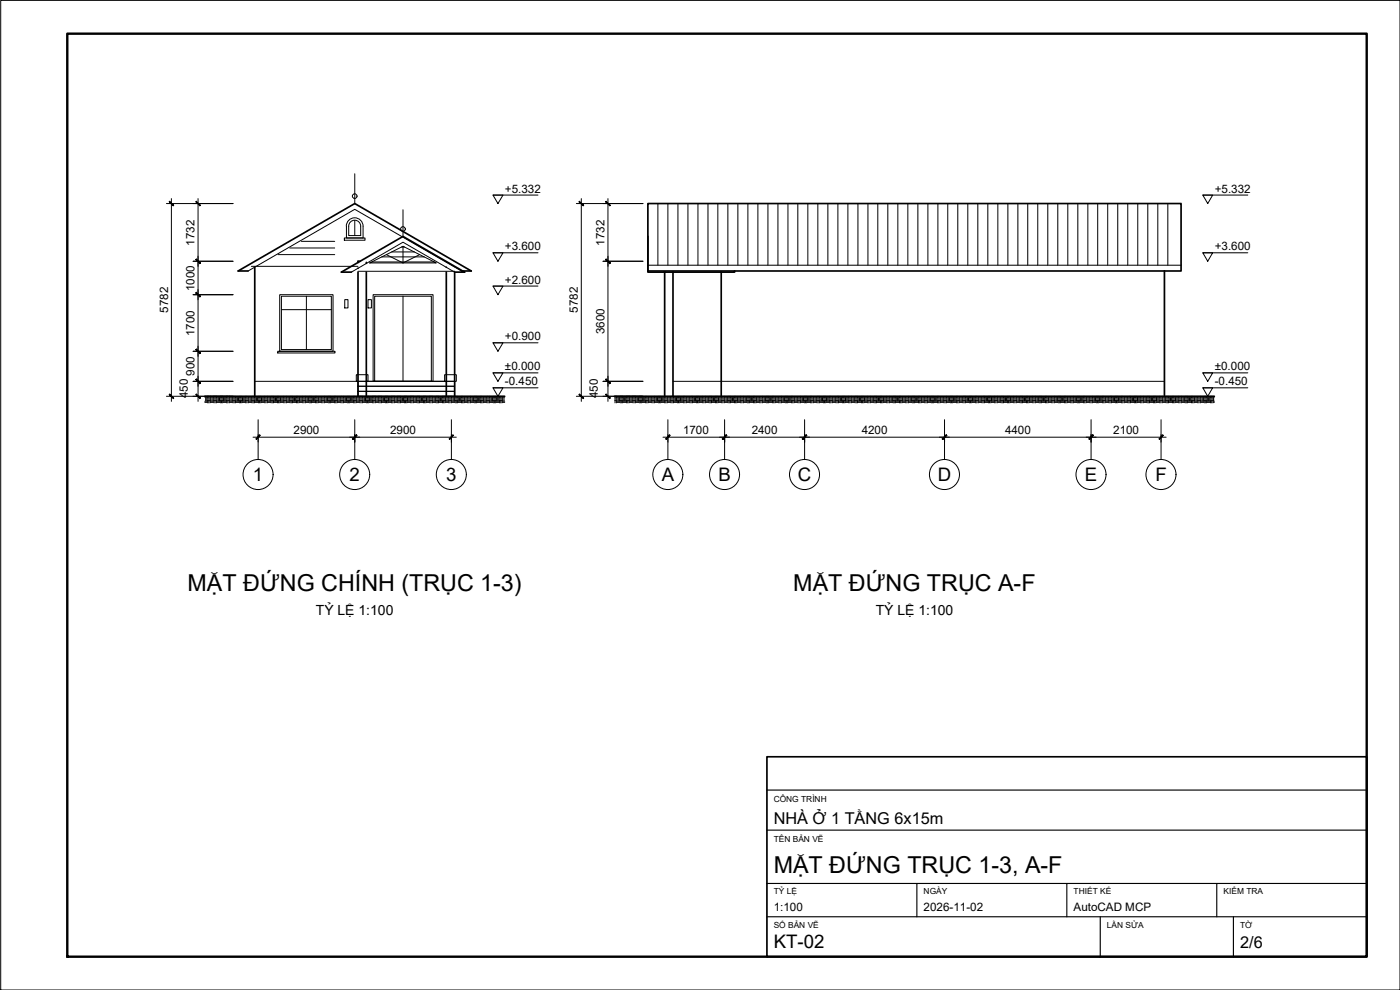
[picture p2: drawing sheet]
<svg xmlns="http://www.w3.org/2000/svg" width="420mm" height="297mm" viewBox="0 0 420 297" stroke-linecap="round" stroke-linejoin="round" font-family="sans-serif">
<defs><g id="words">
<g font-size="7">
<text x="56.3" y="177.4">MẶT ĐỨNG CHÍNH (TRỤC 1-3)</text>
<text x="238.1" y="177.4">MẶT ĐỨNG TRỤC A-F</text>
<text x="232.2" y="262.1">MẶT ĐỨNG TRỤC 1-3, A-F</text>
</g>
<g font-size="5.6">
<text x="75.9" y="144.4">1</text>
<text x="104.9" y="144.4">2</text>
<text x="133.9" y="144.4">3</text>
<text x="198.6" y="144.4">A</text>
<text x="215.6" y="144.4">B</text>
<text x="239.4" y="144.4">C</text>
<text x="281.4" y="144.4">D</text>
<text x="325.6" y="144.4">E</text>
<text x="346.8" y="144.4">F</text>
<text x="232.2" y="284.6">KT-02</text>
</g>
<g font-size="4.9">
<text x="232.2" y="247.1">NHÀ Ở 1 TẦNG 6x15m</text>
<text x="372.2" y="284.6">2/6</text>
</g>
<g font-size="4.2">
<text x="94.8" y="184.4">TỶ LỆ 1:100</text>
<text x="262.8" y="184.4">TỶ LỆ 1:100</text>
</g>
<g font-size="3.5">
<text x="151.6" y="57.8">+5.332</text>
<text x="364.6" y="57.8">+5.332</text>
<text x="58.4" y="73.7" transform="rotate(-90 58.4 73.7)">1732</text>
<text x="151.6" y="75.1">+3.600</text>
<text x="181.4" y="73.7" transform="rotate(-90 181.4 73.7)">1732</text>
<text x="364.6" y="75.1">+3.600</text>
<text x="58.4" y="87.4" transform="rotate(-90 58.4 87.4)">1000</text>
<text x="151.6" y="85.1">+2.600</text>
<text x="50.4" y="93.8" transform="rotate(-90 50.4 93.8)">5782</text>
<text x="173.4" y="93.8" transform="rotate(-90 173.4 93.8)">5782</text>
<text x="58.4" y="100.9" transform="rotate(-90 58.4 100.9)">1700</text>
<text x="181.4" y="100.3" transform="rotate(-90 181.4 100.3)">3600</text>
<text x="151.6" y="102.1">+0.900</text>
<text x="58.4" y="112.8" transform="rotate(-90 58.4 112.8)">900</text>
<text x="151.6" y="111.1">±0.000</text>
<text x="364.6" y="111.1">±0.000</text>
<text x="56.4" y="119.5" transform="rotate(-90 56.4 119.5)">450</text>
<text x="151.6" y="115.6">-0.450</text>
<text x="179.4" y="119.5" transform="rotate(-90 179.4 119.5)">450</text>
<text x="364.6" y="115.6">-0.450</text>
<text x="88.1" y="130.1">2900</text>
<text x="117.1" y="130.1">2900</text>
<text x="205" y="130.1">1700</text>
<text x="225.6" y="130.1">2400</text>
<text x="258.6" y="130.1">4200</text>
<text x="301.6" y="130.1">4400</text>
<text x="334.1" y="130.1">2100</text>
<text x="232.2" y="273.2">1:100</text>
<text x="277.2" y="273.2">2026-11-02</text>
<text x="322.2" y="273.2">AutoCAD MCP</text>
</g>
<g font-size="2.5">
<text x="232.2" y="240.6">CÔNG TRÌNH</text>
<text x="232.2" y="252.5">TÊN BẢN VẼ</text>
<text x="232.2" y="268.3">TỶ LỆ</text>
<text x="277.2" y="268.3">NGÀY</text>
<text x="322.2" y="268.3">THIẾT KẾ</text>
<text x="367.2" y="268.3">KIỂM TRA</text>
<text x="232.2" y="278.6">SỐ BẢN VẼ</text>
<text x="332.2" y="278.6">LẦN SỬA</text>
<text x="372.2" y="278.6">TỜ</text>
</g>
</g></defs>
<!-- layer: A-ELEV-OTLN -->
<g fill="none" stroke="#000" stroke-width=".51">
<path d="M108.1 78.4h-.7v.4M194.4 70.9v10.7h26.1v-.3M194.4 61.1h160.1v20.2h-160.1zM74.5 81.3h-3l35-20.2 34.9 20.2h-2.9M76.5 80.1v38.8M105.5 81.6h-3.1l18.5-10.7 18.5 10.7h-3v37.3M107.4 80.5h.1M107.4 81.6v37.3M109.9 81.6v37.3M133.9 80.2h.1M133.9 81.6v37.3M199.5 81.6v37.3"/>
<path d="M202 81.6v37.3M216.5 81.6v37.3M349.5 81.3v37.6M61.5 118.9h90M184.4 118.9h180"/>
</g>
<!-- layer: A-ELEV -->
<g fill="none" stroke="#000" stroke-width=".3">
<path d="M106.5 52.1v9M75.4 79.9h32M83.4 76.4h17.1M87 74.4h13.5M90.5 72.4h10M103.3 71.4h6.3v.7h-6.3zM103.9 67.9a2.52 2.52 0 0 1 2.5-2.6 2.52 2.52 0 0 1 2.6 2.6v3.5h-5v-3.5M105.2 66.6a1.8 1.8 0 0 1 1.9-.4 1.8 1.8 0 0 1 1.1 1.7v2.8h-3.6v-2.8zM106.5 66.1v4.6M111 78.9l9.9-5 10 5zM120.9 73.9v5l-4.9-2.5M120.9 62.9v8"/>
<path d="M125.9 76.4l-5 2.5M194.4 79.6h160.1M197.4 61.1v18.5M200.4 61.1v18.5M203.5 61.1v18.5M206.5 61.1v18.5M209.5 61.1v18.5M212.5 61.1v18.5M215.4 61.1v18.5M218.4 61.1v18.5M221.4 61.1v18.5M224.5 61.1v18.5"/>
<path d="M227.5 61.1v18.5M230.5 61.1v18.5M233.5 61.1v18.5M236.5 61.1v18.5M239.4 61.1v18.5M242.4 61.1v18.5M245.4 61.1v18.5M248.5 61.1v18.5M251.5 61.1v18.5M254.5 61.1v18.5M257.5 61.1v18.5M260.5 61.1v18.5"/>
<path d="M263.4 61.1v18.5M266.4 61.1v18.5M269.5 61.1v18.5M272.5 61.1v18.5M275.5 61.1v18.5M278.5 61.1v18.5M281.5 61.1v18.5M284.4 61.1v18.5M287.4 61.1v18.5M290.4 61.1v18.5M293.5 61.1v18.5M296.5 61.1v18.5"/>
<path d="M299.5 61.1v18.5M302.5 61.1v18.5M305.5 61.1v18.5M308.4 61.1v18.5M311.4 61.1v18.5M314.5 61.1v18.5M317.5 61.1v18.5M320.5 61.1v18.5M323.5 61.1v18.5M326.5 61.1v18.5M329.4 61.1v18.5M332.4 61.1v18.5"/>
<path d="M335.4 61.1v18.5M338.5 61.1v18.5M341.5 61.1v18.5M344.5 61.1v18.5M347.5 61.1v18.5M350.5 61.1v18.5M74.5 81.3l32-18.5 32 18.5M83.9 88.4h16v17h-16zM84.5 88.9h14.9v16h-14.9zM84.5 92.9h14.9M91.9 88.9v16M103.5 89.9h.9v2.5h-.9z"/>
<path d="M105.5 81.6l15.4-8.9 15.5 8.9M107.4 81.4h29M110.4 89.9h1.1v2.5h-1.1zM112 88.4h18v26h-18zM112.4 88.9h17.1v25.5h-17.1zM120.9 88.9v25.5M76.5 114.4h30.9M83.4 105.4h17.1v.5h-17.1zM106.9 112.4h3.5v2h-3.5zM107.4 117.4h29v1.5h-29zM107.4 115.9h29v1.5h-29zM107.4 114.4h29v1.5h-29z"/>
<path d="M109.9 114.4h24M133.4 112.4h3.5v2h-3.5zM202 114.4h147.5"/>
<circle cx="106.4" cy="58.9" r=".7"/>
<circle cx="120.9" cy="68.7" r=".7"/>
</g>
<!-- layer: A-ELEV-OTLN -->
<circle cx="109.9" cy="79" r=".25" fill="#000"/>
<!-- layer: A-SECT-PATT -->
<g fill="none" stroke="#000" stroke-width=".3">
<path d="M61.5 119.2h.7M61.7 119.3v1M62.1 119.3v1M62.2 119.7h.9M62.2 119.4h.9M62.3 118.9v.4M62.7 118.9v.4M63 118.9v.4M63.1 119.2h1M63.2 119.3v1M63.6 119.3v1M64 119.3v1"/>
<path d="M64.1 119.7h.9M64.1 119.4h.9M64.2 118.9v.4M64.6 118.9v.4M64.9 118.9v.4M65 119.2h1M65.2 119.3v1M65.5 119.3v1M65.9 119.3v1M66 119.7h.9M66 119.4h.9M66.1 118.9v.4"/>
<path d="M66.5 118.9v.4M66.8 118.9v.4M66.9 119.2h1M67.1 119.3v1M67.4 119.3v1M67.8 119.3v1M67.9 119.7h.9M67.9 119.4h.9M68 118.9v.4M68.4 118.9v.4M68.7 118.9v.4M68.8 119.2h1"/>
<path d="M69 119.3v1M69.3 119.3v1M69.7 119.3v1M69.8 119.7h.9M69.8 119.4h.9M69.9 118.9v.4M70.3 118.9v.4M70.7 118.9v.4M70.7 119.2h1M70.9 119.3v1M71.2 119.3v1M71.6 119.3v1"/>
<path d="M71.7 119.7h.9M71.7 119.4h.9M71.8 118.9v.4M72.2 118.9v.4M72.6 118.9v.4M72.6 119.2h1M72.8 119.3v1M73.2 119.3v1M73.5 119.3v1M73.6 119.7h.9M73.6 119.4h.9M73.7 118.9v.4"/>
<path d="M74.1 118.9v.4M74.5 118.9v.4M74.5 119.2h1M74.7 119.3v1M75.1 119.3v1M75.4 119.3v1M75.5 119.7h1M75.5 119.4h1M75.6 118.9v.4M76 118.9v.4M76.4 118.9v.4M76.5 119.2h.9"/>
<path d="M76.6 119.3v1M77 119.3v1M77.3 119.3v1M77.4 119.7h1M77.4 119.4h1M77.6 118.9v.4M77.9 118.9v.4M78.3 118.9v.4M78.4 119.2h.9M78.5 119.3v1M78.9 119.3v1M79.2 119.3v1"/>
<path d="M79.3 119.7h1M79.3 119.4h1M79.5 118.9v.4M79.8 118.9v.4M80.2 118.9v.4M80.3 119.2h.9M80.4 119.3v1M80.8 119.3v1M81.1 119.3v1M81.2 119.7h1M81.2 119.4h1M81.4 118.9v.4"/>
<path d="M81.7 118.9v.4M82.1 118.9v.4M82.2 119.2h.9M82.3 119.3v1M82.7 119.3v1M83 119.3v1M83.1 119.7h1M83.1 119.4h1M83.3 118.9v.4M83.6 118.9v.4M84 118.9v.4M84.1 119.2h.9"/>
<path d="M84.2 119.3v1M84.6 119.3v1M84.9 119.3v1M85 119.7h1M85 119.4h1M85.2 118.9v.4M85.5 118.9v.4M85.9 118.9v.4M86 119.2h1M86.1 119.3v1M86.5 119.3v1M86.8 119.3v1"/>
<path d="M87 119.7h.9M87 119.4h.9M87.1 118.9v.4M87.4 118.9v.4M87.8 118.9v.4M87.9 119.2h1M88 119.3v1M88.4 119.3v1M88.7 119.3v1M88.9 119.7h.9M88.9 119.4h.9M89 118.9v.4"/>
<path d="M89.3 118.9v.4M89.7 118.9v.4M89.8 119.2h1M89.9 119.3v1M90.3 119.3v1M90.6 119.3v1M90.8 119.7h.9M90.8 119.4h.9M90.9 118.9v.4M91.2 118.9v.4M91.6 118.9v.4M91.7 119.2h1"/>
<path d="M91.8 119.3v1M92.2 119.3v1M92.5 119.3v1M92.7 119.7h.9M92.7 119.4h.9M92.8 118.9v.4M93.1 118.9v.4M93.5 118.9v.4M93.6 119.2h1M93.7 119.3v1M94.1 119.3v1M94.4 119.3v1"/>
<path d="M94.6 119.7h.9M94.6 119.4h.9M94.7 118.9v.4M95 118.9v.4M95.4 118.9v.4M95.5 119.2h1M95.6 119.3v1M96 119.3v1M96.4 119.3v1M96.5 119.7h.9M96.5 119.4h.9M96.6 118.9v.4"/>
<path d="M96.9 118.9v.4M97.3 118.9v.4M97.4 119.2h1M97.5 119.3v1M97.9 119.3v1M98.3 119.3v1M98.4 119.7h.9M98.4 119.4h.9M98.5 118.9v.4M98.8 118.9v.4M99.2 118.9v.4M99.3 119.2h1"/>
<path d="M99.4 119.3v1M99.8 119.3v1M100.2 119.3v1M100.3 119.7h.9M100.3 119.4h.9M100.4 118.9v.4M100.8 118.9v.4M101.1 118.9v.4M101.2 119.2h1M101.3 119.3v1M101.7 119.3v1M102.1 119.3v1"/>
<path d="M102.2 119.7h.9M102.2 119.4h.9M102.3 118.9v.4M102.7 118.9v.4M103 118.9v.4M103.1 119.2h1M103.3 119.3v1M103.6 119.3v1M104 119.3v1M104.1 119.7h.9M104.1 119.4h.9M104.2 118.9v.4"/>
<path d="M104.6 118.9v.4M104.9 118.9v.4M105 119.2h1M105.2 119.3v1M105.5 119.3v1M105.9 119.3v1M106 119.7h.9M106 119.4h.9M106.1 118.9v.4M106.5 118.9v.4M106.8 118.9v.4M106.9 119.2h1"/>
<path d="M107.1 119.3v1M107.4 119.3v1M107.8 119.3v1M107.9 119.7h.9M107.9 119.4h.9M108 118.9v.4M108.4 118.9v.4M108.8 118.9v.4M108.8 119.2h1M109 119.3v1M109.3 119.3v1M109.7 119.3v1"/>
<path d="M109.8 119.7h.9M109.8 119.4h.9M109.9 118.9v.4M110.3 118.9v.4M110.7 118.9v.4M110.7 119.2h1M110.9 119.3v1M111.3 119.3v1M111.6 119.3v1M111.7 119.7h.9M111.7 119.4h.9M111.8 118.9v.4"/>
<path d="M112.2 118.9v.4M112.6 118.9v.4M112.6 119.2h1M112.8 119.3v1M113.2 119.3v1M113.5 119.3v1M113.6 119.7h1M113.6 119.4h1M113.7 118.9v.4M114.1 118.9v.4M114.5 118.9v.4M114.6 119.2h.9"/>
<path d="M114.7 119.3v1M115.1 119.3v1M115.4 119.3v1M115.5 119.7h1M115.5 119.4h1M115.7 118.9v.4M116 118.9v.4M116.4 118.9v.4M116.5 119.2h.9M116.6 119.3v1M117 119.3v1M117.3 119.3v1"/>
<path d="M117.4 119.7h1M117.4 119.4h1M117.6 118.9v.4M117.9 118.9v.4M118.3 118.9v.4M118.4 119.2h.9M118.5 119.3v1M118.9 119.3v1M119.2 119.3v1M119.3 119.7h1M119.3 119.4h1M119.5 118.9v.4"/>
<path d="M119.8 118.9v.4M120.2 118.9v.4M120.3 119.2h.9M120.4 119.3v1M120.8 119.3v1M121.1 119.3v1M121.2 119.7h1M121.2 119.4h1M121.4 118.9v.4M121.7 118.9v.4M122.1 118.9v.4M122.2 119.2h.9"/>
<path d="M122.3 119.3v1M122.7 119.3v1M123 119.3v1M123.1 119.7h1M123.1 119.4h1M123.3 118.9v.4M123.6 118.9v.4M124 118.9v.4M124.1 119.2h1M124.2 119.3v1M124.6 119.3v1M124.9 119.3v1"/>
<path d="M125.1 119.7h.9M125.1 119.4h.9M125.2 118.9v.4M125.5 118.9v.4M125.9 118.9v.4M126 119.2h1M126.1 119.3v1M126.5 119.3v1M126.8 119.3v1M127 119.7h.9M127 119.4h.9M127.1 118.9v.4"/>
<path d="M127.4 118.9v.4M127.8 118.9v.4M127.9 119.2h1M128 119.3v1M128.4 119.3v1M128.7 119.3v1M128.9 119.7h.9M128.9 119.4h.9M129 118.9v.4M129.3 118.9v.4M129.7 118.9v.4M129.8 119.2h1"/>
<path d="M129.9 119.3v1M130.3 119.3v1M130.6 119.3v1M130.8 119.7h.9M130.8 119.4h.9M130.9 118.9v.4M131.2 118.9v.4M131.6 118.9v.4M131.7 119.2h1M131.8 119.3v1M132.2 119.3v1M132.5 119.3v1"/>
<path d="M132.7 119.7h.9M132.7 119.4h.9M132.8 118.9v.4M133.1 118.9v.4M133.5 118.9v.4M133.6 119.2h1M133.7 119.3v1M134.1 119.3v1M134.5 119.3v1M134.6 119.7h.9M134.6 119.4h.9M134.7 118.9v.4"/>
<path d="M135 118.9v.4M135.4 118.9v.4M135.5 119.2h1M135.6 119.3v1M136 119.3v1M136.4 119.3v1M136.5 119.7h.9M136.5 119.4h.9M136.6 118.9v.4M136.9 118.9v.4M137.3 118.9v.4M137.4 119.2h1"/>
<path d="M137.5 119.3v1M137.9 119.3v1M138.3 119.3v1M138.4 119.7h.9M138.4 119.4h.9M138.5 118.9v.4M138.9 118.9v.4M139.2 118.9v.4M139.3 119.2h1M139.4 119.3v1M139.8 119.3v1M140.2 119.3v1"/>
<path d="M140.3 119.7h.9M140.3 119.4h.9M140.4 118.9v.4M140.8 118.9v.4M141.1 118.9v.4M141.2 119.2h1M141.4 119.3v1M141.7 119.3v1M142.1 119.3v1M142.2 119.7h.9M142.2 119.4h.9M142.3 118.9v.4"/>
<path d="M142.7 118.9v.4M143 118.9v.4M143.1 119.2h1M143.3 119.3v1M143.6 119.3v1M144 119.3v1M144.1 119.7h.9M144.1 119.4h.9M144.2 118.9v.4M144.6 118.9v.4M144.9 118.9v.4M145 119.2h1"/>
<path d="M145.2 119.3v1M145.5 119.3v1M145.9 119.3v1M146 119.7h.9M146 119.4h.9M146.1 118.9v.4M146.5 118.9v.4M146.9 118.9v.4M146.9 119.2h1M147.1 119.3v1M147.4 119.3v1M147.8 119.3v1"/>
<path d="M147.9 119.7h.9M147.9 119.4h.9M148 118.9v.4M148.4 118.9v.4M148.8 118.9v.4M148.8 119.2h1M149 119.3v1M149.4 119.3v1M149.7 119.3v1M149.8 119.7h.9M149.8 119.4h.9M149.9 118.9v.4"/>
<path d="M150.3 118.9v.4M150.7 118.9v.4M150.7 119.2h.8M150.9 119.3v1M151.3 119.3v1M184.4 119.7h.6M184.4 119.4h.6M184.6 118.9v.4M185 118.9v.4M185 119.2h1M185.2 119.3v1M185.5 119.3v1"/>
<path d="M185.9 119.3v1M186 119.7h.9M186 119.4h.9M186.1 118.9v.4M186.5 118.9v.4M186.9 118.9v.4M186.9 119.2h1M187.1 119.3v1M187.5 119.3v1M187.8 119.3v1M187.9 119.7h.9M187.9 119.4h.9"/>
<path d="M188 118.9v.4M188.4 118.9v.4M188.8 118.9v.4M188.8 119.2h1M189 119.3v1M189.4 119.3v1M189.7 119.3v1M189.8 119.7h1M189.8 119.4h1M189.9 118.9v.4M190.3 118.9v.4M190.7 118.9v.4"/>
<path d="M190.8 119.2h.9M190.9 119.3v1M191.3 119.3v1M191.6 119.3v1M191.7 119.7h1M191.7 119.4h1M191.9 118.9v.4M192.2 118.9v.4M192.6 118.9v.4M192.7 119.2h.9M192.8 119.3v1M193.2 119.3v1"/>
<path d="M193.5 119.3v1M193.6 119.7h1M193.6 119.4h1M193.8 118.9v.4M194.1 118.9v.4M194.5 118.9v.4M194.6 119.2h.9M194.7 119.3v1M195.1 119.3v1M195.4 119.3v1M195.5 119.7h1M195.5 119.4h1"/>
<path d="M195.7 118.9v.4M196 118.9v.4M196.4 118.9v.4M196.5 119.2h.9M196.6 119.3v1M197 119.3v1M197.3 119.3v1M197.4 119.7h1M197.4 119.4h1M197.6 118.9v.4M197.9 118.9v.4M198.3 118.9v.4"/>
<path d="M198.4 119.2h.9M198.5 119.3v1M198.9 119.3v1M199.2 119.3v1M199.3 119.7h1M199.3 119.4h1M199.5 118.9v.4M199.8 118.9v.4M200.2 118.9v.4M200.3 119.2h1M200.4 119.3v1M200.8 119.3v1"/>
<path d="M201.1 119.3v1M201.3 119.7h.9M201.3 119.4h.9M201.4 118.9v.4M201.7 118.9v.4M202.1 118.9v.4M202.2 119.2h1M202.3 119.3v1M202.7 119.3v1M203 119.3v1M203.2 119.7h.9M203.2 119.4h.9"/>
<path d="M203.3 118.9v.4M203.6 118.9v.4M204 118.9v.4M204.1 119.2h1M204.2 119.3v1M204.6 119.3v1M204.9 119.3v1M205.1 119.7h.9M205.1 119.4h.9M205.2 118.9v.4M205.5 118.9v.4M205.9 118.9v.4"/>
<path d="M206 119.2h1M206.1 119.3v1M206.5 119.3v1M206.8 119.3v1M207 119.7h.9M207 119.4h.9M207.1 118.9v.4M207.4 118.9v.4M207.8 118.9v.4M207.9 119.2h1M208 119.3v1M208.4 119.3v1"/>
<path d="M208.7 119.3v1M208.9 119.7h.9M208.9 119.4h.9M209 118.9v.4M209.3 118.9v.4M209.7 118.9v.4M209.8 119.2h1M209.9 119.3v1M210.3 119.3v1M210.7 119.3v1M210.8 119.7h.9M210.8 119.4h.9"/>
<path d="M210.9 118.9v.4M211.2 118.9v.4M211.6 118.9v.4M211.7 119.2h1M211.8 119.3v1M212.2 119.3v1M212.6 119.3v1M212.7 119.7h.9M212.7 119.4h.9M212.8 118.9v.4M213.1 118.9v.4M213.5 118.9v.4"/>
<path d="M213.6 119.2h1M213.7 119.3v1M214.1 119.3v1M214.5 119.3v1M214.6 119.7h.9M214.6 119.4h.9M214.7 118.9v.4M215.1 118.9v.4M215.4 118.9v.4M215.5 119.2h1M215.6 119.3v1M216 119.3v1"/>
<path d="M216.4 119.3v1M216.5 119.7h.9M216.5 119.4h.9M216.6 118.9v.4M217 118.9v.4M217.3 118.9v.4M217.4 119.2h1M217.6 119.3v1M217.9 119.3v1M218.3 119.3v1M218.4 119.7h.9M218.4 119.4h.9"/>
<path d="M218.5 118.9v.4M218.9 118.9v.4M219.2 118.9v.4M219.3 119.2h1M219.5 119.3v1M219.8 119.3v1M220.2 119.3v1M220.3 119.7h.9M220.3 119.4h.9M220.4 118.9v.4M220.8 118.9v.4M221.1 118.9v.4"/>
<path d="M221.2 119.2h1M221.4 119.3v1M221.7 119.3v1M222.1 119.3v1M222.2 119.7h.9M222.2 119.4h.9M222.3 118.9v.4M222.7 118.9v.4M223.1 118.9v.4M223.1 119.2h1M223.3 119.3v1M223.6 119.3v1"/>
<path d="M224 119.3v1M224.1 119.7h.9M224.1 119.4h.9M224.2 118.9v.4M224.6 118.9v.4M225 118.9v.4M225 119.2h1M225.2 119.3v1M225.6 119.3v1M225.9 119.3v1M226 119.7h.9M226 119.4h.9"/>
<path d="M226.1 118.9v.4M226.5 118.9v.4M226.9 118.9v.4M226.9 119.2h1M227.1 119.3v1M227.5 119.3v1M227.8 119.3v1M227.9 119.7h1M227.9 119.4h1M228 118.9v.4M228.4 118.9v.4M228.8 118.9v.4"/>
<path d="M228.9 119.2h.9M229 119.3v1M229.4 119.3v1M229.7 119.3v1M229.8 119.7h1M229.8 119.4h1M230 118.9v.4M230.3 118.9v.4M230.7 118.9v.4M230.8 119.2h.9M230.9 119.3v1M231.3 119.3v1"/>
<path d="M231.6 119.3v1M231.7 119.7h1M231.7 119.4h1M231.9 118.9v.4M232.2 118.9v.4M232.6 118.9v.4M232.7 119.2h.9M232.8 119.3v1M233.2 119.3v1M233.5 119.3v1M233.6 119.7h1M233.6 119.4h1"/>
<path d="M233.8 118.9v.4M234.1 118.9v.4M234.5 118.9v.4M234.6 119.2h.9M234.7 119.3v1M235.1 119.3v1M235.4 119.3v1M235.5 119.7h1M235.5 119.4h1M235.7 118.9v.4M236 118.9v.4M236.4 118.9v.4"/>
<path d="M236.5 119.2h.9M236.6 119.3v1M237 119.3v1M237.3 119.3v1M237.4 119.7h1M237.4 119.4h1M237.6 118.9v.4M237.9 118.9v.4M238.3 118.9v.4M238.4 119.2h1M238.5 119.3v1M238.9 119.3v1"/>
<path d="M239.2 119.3v1M239.4 119.7h.9M239.4 119.4h.9M239.5 118.9v.4M239.8 118.9v.4M240.2 118.9v.4M240.3 119.2h1M240.4 119.3v1M240.8 119.3v1M241.1 119.3v1M241.3 119.7h.9M241.3 119.4h.9"/>
<path d="M241.4 118.9v.4M241.7 118.9v.4M242.1 118.9v.4M242.2 119.2h1M242.3 119.3v1M242.7 119.3v1M243 119.3v1M243.2 119.7h.9M243.2 119.4h.9M243.3 118.9v.4M243.6 118.9v.4M244 118.9v.4"/>
<path d="M244.1 119.2h1M244.2 119.3v1M244.6 119.3v1M244.9 119.3v1M245.1 119.7h.9M245.1 119.4h.9M245.2 118.9v.4M245.5 118.9v.4M245.9 118.9v.4M246 119.2h1M246.1 119.3v1M246.5 119.3v1"/>
<path d="M246.8 119.3v1M247 119.7h.9M247 119.4h.9M247.1 118.9v.4M247.4 118.9v.4M247.8 118.9v.4M247.9 119.2h1M248 119.3v1M248.4 119.3v1M248.8 119.3v1M248.9 119.7h.9M248.9 119.4h.9"/>
<path d="M249 118.9v.4M249.3 118.9v.4M249.7 118.9v.4M249.8 119.2h1M249.9 119.3v1M250.3 119.3v1M250.7 119.3v1M250.8 119.7h.9M250.8 119.4h.9M250.9 118.9v.4M251.2 118.9v.4M251.6 118.9v.4"/>
<path d="M251.7 119.2h1M251.8 119.3v1M252.2 119.3v1M252.6 119.3v1M252.7 119.7h.9M252.7 119.4h.9M252.8 118.9v.4M253.2 118.9v.4M253.5 118.9v.4M253.6 119.2h1M253.7 119.3v1M254.1 119.3v1"/>
<path d="M254.5 119.3v1M254.6 119.7h.9M254.6 119.4h.9M254.7 118.9v.4M255.1 118.9v.4M255.4 118.9v.4M255.5 119.2h1M255.7 119.3v1M256 119.3v1M256.4 119.3v1M256.5 119.7h.9M256.5 119.4h.9"/>
<path d="M256.6 118.9v.4M257 118.9v.4M257.3 118.9v.4M257.4 119.2h1M257.6 119.3v1M257.9 119.3v1M258.3 119.3v1M258.4 119.7h.9M258.4 119.4h.9M258.5 118.9v.4M258.9 118.9v.4M259.2 118.9v.4"/>
<path d="M259.3 119.2h1M259.5 119.3v1M259.8 119.3v1M260.2 119.3v1M260.3 119.7h.9M260.3 119.4h.9M260.4 118.9v.4M260.8 118.9v.4M261.2 118.9v.4M261.2 119.2h1M261.4 119.3v1M261.7 119.3v1"/>
<path d="M262.1 119.3v1M262.2 119.7h.9M262.2 119.4h.9M262.3 118.9v.4M262.7 118.9v.4M263.1 118.9v.4M263.1 119.2h1M263.3 119.3v1M263.7 119.3v1M264 119.3v1M264.1 119.7h.9M264.1 119.4h.9"/>
<path d="M264.2 118.9v.4M264.6 118.9v.4M265 118.9v.4M265 119.2h1M265.2 119.3v1M265.6 119.3v1M265.9 119.3v1M266 119.7h1M266 119.4h1M266.1 118.9v.4M266.5 118.9v.4M266.9 118.9v.4"/>
<path d="M267 119.2h.9M267.1 119.3v1M267.5 119.3v1M267.8 119.3v1M267.9 119.7h1M267.9 119.4h1M268.1 118.9v.4M268.4 118.9v.4M268.8 118.9v.4M268.9 119.2h.9M269 119.3v1M269.4 119.3v1"/>
<path d="M269.7 119.3v1M269.8 119.7h1M269.8 119.4h1M270 118.9v.4M270.3 118.9v.4M270.7 118.9v.4M270.8 119.2h.9M270.9 119.3v1M271.3 119.3v1M271.6 119.3v1M271.7 119.7h1M271.7 119.4h1"/>
<path d="M271.9 118.9v.4M272.2 118.9v.4M272.6 118.9v.4M272.7 119.2h.9M272.8 119.3v1M273.2 119.3v1M273.5 119.3v1M273.6 119.7h1M273.6 119.4h1M273.8 118.9v.4M274.1 118.9v.4M274.5 118.9v.4"/>
<path d="M274.6 119.2h.9M274.7 119.3v1M275.1 119.3v1M275.4 119.3v1M275.5 119.7h1M275.5 119.4h1M275.7 118.9v.4M276 118.9v.4M276.4 118.9v.4M276.5 119.2h1M276.6 119.3v1M277 119.3v1"/>
<path d="M277.3 119.3v1M277.5 119.7h.9M277.5 119.4h.9M277.6 118.9v.4M277.9 118.9v.4M278.3 118.9v.4M278.4 119.2h1M278.5 119.3v1M278.9 119.3v1M279.2 119.3v1M279.4 119.7h.9M279.4 119.4h.9"/>
<path d="M279.5 118.9v.4M279.8 118.9v.4M280.2 118.9v.4M280.3 119.2h1M280.4 119.3v1M280.8 119.3v1M281.1 119.3v1M281.3 119.7h.9M281.3 119.4h.9M281.4 118.9v.4M281.7 118.9v.4M282.1 118.9v.4"/>
<path d="M282.2 119.2h1M282.3 119.3v1M282.7 119.3v1M283 119.3v1M283.2 119.7h.9M283.2 119.4h.9M283.3 118.9v.4M283.6 118.9v.4M284 118.9v.4M284.1 119.2h1M284.2 119.3v1M284.6 119.3v1"/>
<path d="M284.9 119.3v1M285.1 119.7h.9M285.1 119.4h.9M285.2 118.9v.4M285.5 118.9v.4M285.9 118.9v.4M286 119.2h1M286.1 119.3v1M286.5 119.3v1M286.9 119.3v1M287 119.7h.9M287 119.4h.9"/>
<path d="M287.1 118.9v.4M287.4 118.9v.4M287.8 118.9v.4M287.9 119.2h1M288 119.3v1M288.4 119.3v1M288.8 119.3v1M288.9 119.7h.9M288.9 119.4h.9M289 118.9v.4M289.3 118.9v.4M289.7 118.9v.4"/>
<path d="M289.8 119.2h1M289.9 119.3v1M290.3 119.3v1M290.7 119.3v1M290.8 119.7h1M290.8 119.4h1M290.9 118.9v.4M291.3 118.9v.4M291.6 118.9v.4M291.8 119.2h.9M291.8 119.3v1M292.2 119.3v1"/>
<path d="M292.6 119.3v1M292.7 119.7h1M292.7 119.4h1M292.8 118.9v.4M293.2 118.9v.4M293.5 118.9v.4M293.7 119.2h.9M293.8 119.3v1M294.1 119.3v1M294.5 119.3v1M294.6 119.7h1M294.6 119.4h1"/>
<path d="M294.7 118.9v.4M295.1 118.9v.4M295.4 118.9v.4M295.6 119.2h.9M295.7 119.3v1M296 119.3v1M296.4 119.3v1M296.5 119.7h1M296.5 119.4h1M296.6 118.9v.4M297 118.9v.4M297.3 118.9v.4"/>
<path d="M297.5 119.2h.9M297.6 119.3v1M297.9 119.3v1M298.3 119.3v1M298.4 119.7h1M298.4 119.4h1M298.5 118.9v.4M298.9 118.9v.4M299.3 118.9v.4M299.4 119.2h.9M299.5 119.3v1M299.8 119.3v1"/>
<path d="M300.2 119.3v1M300.3 119.7h1M300.3 119.4h1M300.4 118.9v.4M300.8 118.9v.4M301.2 118.9v.4M301.3 119.2h.9M301.4 119.3v1M301.8 119.3v1M302.1 119.3v1M302.2 119.7h1M302.2 119.4h1"/>
<path d="M302.3 118.9v.4M302.7 118.9v.4M303.1 118.9v.4M303.2 119.2h.9M303.3 119.3v1M303.7 119.3v1M304 119.3v1M304.1 119.7h1M304.1 119.4h1M304.2 118.9v.4M304.6 118.9v.4M305 118.9v.4"/>
<path d="M305.1 119.2h.9M305.2 119.3v1M305.6 119.3v1M305.9 119.3v1M306 119.7h1M306 119.4h1M306.2 118.9v.4M306.5 118.9v.4M306.9 118.9v.4M307 119.2h.9M307.1 119.3v1M307.5 119.3v1"/>
<path d="M307.8 119.3v1M307.9 119.7h1M307.9 119.4h1M308.1 118.9v.4M308.4 118.9v.4M308.8 118.9v.4M308.9 119.2h.9M309 119.3v1M309.4 119.3v1M309.7 119.3v1M309.8 119.7h1M309.8 119.4h1"/>
<path d="M310 118.9v.4M310.3 118.9v.4M310.7 118.9v.4M310.8 119.2h.9M310.9 119.3v1M311.3 119.3v1M311.6 119.3v1M311.7 119.7h1M311.7 119.4h1M311.9 118.9v.4M312.2 118.9v.4M312.6 118.9v.4"/>
<path d="M312.7 119.2h.9M312.8 119.3v1M313.2 119.3v1M313.5 119.3v1M313.6 119.7h1M313.6 119.4h1M313.8 118.9v.4M314.1 118.9v.4M314.5 118.9v.4M314.6 119.2h1M314.7 119.3v1M315.1 119.3v1"/>
<path d="M315.4 119.3v1M315.6 119.7h.9M315.6 119.4h.9M315.7 118.9v.4M316 118.9v.4M316.4 118.9v.4M316.5 119.2h1M316.6 119.3v1M317 119.3v1M317.3 119.3v1M317.5 119.7h.9M317.5 119.4h.9"/>
<path d="M317.6 118.9v.4M317.9 118.9v.4M318.3 118.9v.4M318.4 119.2h1M318.5 119.3v1M318.9 119.3v1M319.2 119.3v1M319.4 119.7h.9M319.4 119.4h.9M319.5 118.9v.4M319.8 118.9v.4M320.2 118.9v.4"/>
<path d="M320.3 119.2h1M320.4 119.3v1M320.8 119.3v1M321.1 119.3v1M321.3 119.7h.9M321.3 119.4h.9M321.4 118.9v.4M321.7 118.9v.4M322.1 118.9v.4M322.2 119.2h1M322.3 119.3v1M322.7 119.3v1"/>
<path d="M323 119.3v1M323.2 119.7h.9M323.2 119.4h.9M323.3 118.9v.4M323.6 118.9v.4M324 118.9v.4M324.1 119.2h1M324.2 119.3v1M324.6 119.3v1M325 119.3v1M325.1 119.7h1M325.1 119.4h1"/>
<path d="M325.2 118.9v.4M325.5 118.9v.4M325.9 118.9v.4M326.1 119.2h.9M326.1 119.3v1M326.5 119.3v1M326.9 119.3v1M327 119.7h1M327 119.4h1M327.1 118.9v.4M327.4 118.9v.4M327.8 118.9v.4"/>
<path d="M328 119.2h.9M328 119.3v1M328.4 119.3v1M328.8 119.3v1M328.9 119.7h1M328.9 119.4h1M329 118.9v.4M329.4 118.9v.4M329.7 118.9v.4M329.9 119.2h.9M329.9 119.3v1M330.3 119.3v1"/>
<path d="M330.7 119.3v1M330.8 119.7h1M330.8 119.4h1M330.9 118.9v.4M331.3 118.9v.4M331.6 118.9v.4M331.8 119.2h.9M331.9 119.3v1M332.2 119.3v1M332.6 119.3v1M332.7 119.7h1M332.7 119.4h1"/>
<path d="M332.8 118.9v.4M333.2 118.9v.4M333.5 118.9v.4M333.7 119.2h.9M333.8 119.3v1M334.1 119.3v1M334.5 119.3v1M334.6 119.7h1M334.6 119.4h1M334.7 118.9v.4M335.1 118.9v.4M335.4 118.9v.4"/>
<path d="M335.6 119.2h.9M335.7 119.3v1M336 119.3v1M336.4 119.3v1M336.5 119.7h1M336.5 119.4h1M336.6 118.9v.4M337 118.9v.4M337.4 118.9v.4M337.5 119.2h.9M337.6 119.3v1M337.9 119.3v1"/>
<path d="M338.3 119.3v1M338.4 119.7h1M338.4 119.4h1M338.5 118.9v.4M338.9 118.9v.4M339.3 118.9v.4M339.4 119.2h.9M339.5 119.3v1M339.9 119.3v1M340.2 119.3v1M340.3 119.7h1M340.3 119.4h1"/>
<path d="M340.4 118.9v.4M340.8 118.9v.4M341.2 118.9v.4M341.3 119.2h.9M341.4 119.3v1M341.8 119.3v1M342.1 119.3v1M342.2 119.7h1M342.2 119.4h1M342.3 118.9v.4M342.7 118.9v.4M343.1 118.9v.4"/>
<path d="M343.2 119.2h.9M343.3 119.3v1M343.7 119.3v1M344 119.3v1M344.1 119.7h1M344.1 119.4h1M344.3 118.9v.4M344.6 118.9v.4M345 118.9v.4M345.1 119.2h.9M345.2 119.3v1M345.6 119.3v1"/>
<path d="M345.9 119.3v1M346 119.7h1M346 119.4h1M346.2 118.9v.4M346.5 118.9v.4M346.9 118.9v.4M347 119.2h.9M347.1 119.3v1M347.5 119.3v1M347.8 119.3v1M347.9 119.7h1M347.9 119.4h1"/>
<path d="M348.1 118.9v.4M348.4 118.9v.4M348.8 118.9v.4M348.9 119.2h.9M349 119.3v1M349.4 119.3v1M349.7 119.3v1M349.8 119.7h1M349.8 119.4h1M350 118.9v.4M350.3 118.9v.4M350.7 118.9v.4"/>
<path d="M350.8 119.2h.9M350.9 119.3v1M351.3 119.3v1M351.6 119.3v1M351.7 119.7h1M351.7 119.4h1M351.9 118.9v.4M352.2 118.9v.4M352.6 118.9v.4M352.7 119.2h1M352.8 119.3v1M353.2 119.3v1"/>
<path d="M353.5 119.3v1M353.7 119.7h.9M353.7 119.4h.9M353.8 118.9v.4M354.1 118.9v.4M354.5 118.9v.4M354.6 119.2h1M354.7 119.3v1M355.1 119.3v1M355.4 119.3v1M355.6 119.7h.9M355.6 119.4h.9"/>
<path d="M355.7 118.9v.4M356 118.9v.4M356.4 118.9v.4M356.5 119.2h1M356.6 119.3v1M357 119.3v1M357.3 119.3v1M357.5 119.7h.9M357.5 119.4h.9M357.6 118.9v.4M357.9 118.9v.4M358.3 118.9v.4"/>
<path d="M358.4 119.2h1M358.5 119.3v1M358.9 119.3v1M359.2 119.3v1M359.4 119.7h.9M359.4 119.4h.9M359.5 118.9v.4M359.8 118.9v.4M360.2 118.9v.4M360.3 119.2h1M360.4 119.3v1M360.8 119.3v1"/>
<path d="M361.1 119.3v1M361.3 119.7h.9M361.3 119.4h.9M361.4 118.9v.4M361.7 118.9v.4M362.1 118.9v.4M362.2 119.2h1M362.3 119.3v1M362.7 119.3v1M363.1 119.3v1M363.2 119.7h1M363.2 119.4h1"/>
<path d="M363.3 118.9v.4M363.6 118.9v.4M364 118.9v.4M364.2 119.2h.2M364.2 119.3v1M61.5 120.7h.7M61.5 120.4h.7M62.2 120.1h.9M62.3 120.3v.6M62.7 120.3v.6M63 120.3v.6M63.1 120.7h1"/>
<path d="M63.1 120.4h1M64.1 120.1h.9M64.2 120.3v.6M64.6 120.3v.6M64.9 120.3v.6M65 120.7h1M65 120.4h1M66 120.1h.9M66.1 120.3v.6M66.5 120.3v.6M66.8 120.3v.6M66.9 120.7h1"/>
<path d="M66.9 120.4h1M67.9 120.1h.9M68 120.3v.6M68.4 120.3v.6M68.7 120.3v.6M68.8 120.7h1M68.8 120.4h1M69.8 120.1h.9M69.9 120.3v.6M70.3 120.3v.6M70.7 120.3v.6M70.7 120.7h1"/>
<path d="M70.7 120.4h1M71.7 120.1h.9M71.8 120.3v.6M72.2 120.3v.6M72.6 120.3v.6M72.6 120.7h1M72.6 120.4h1M73.6 120.1h.9M73.7 120.3v.6M74.1 120.3v.6M74.5 120.3v.6M74.5 120.7h1"/>
<path d="M74.5 120.4h1M75.5 120.1h1M75.6 120.3v.6M76 120.3v.6M76.4 120.3v.6M76.5 120.7h.9M76.5 120.4h.9M77.4 120.1h1M77.6 120.3v.6M77.9 120.3v.6M78.3 120.3v.6M78.4 120.7h.9"/>
<path d="M78.4 120.4h.9M79.3 120.1h1M79.5 120.3v.6M79.8 120.3v.6M80.2 120.3v.6M80.3 120.7h.9M80.3 120.4h.9M81.2 120.1h1M81.4 120.3v.6M81.7 120.3v.6M82.1 120.3v.6M82.2 120.7h.9"/>
<path d="M82.2 120.4h.9M83.1 120.1h1M83.3 120.3v.6M83.6 120.3v.6M84 120.3v.6M84.1 120.7h.9M84.1 120.4h.9M85 120.1h1M85.2 120.3v.6M85.5 120.3v.6M85.9 120.3v.6M86 120.7h1"/>
<path d="M86 120.4h1M87 120.1h.9M87.1 120.3v.6M87.4 120.3v.6M87.8 120.3v.6M87.9 120.7h1M87.9 120.4h1M88.9 120.1h.9M89 120.3v.6M89.3 120.3v.6M89.7 120.3v.6M89.8 120.7h1"/>
<path d="M89.8 120.4h1M90.8 120.1h.9M90.9 120.3v.6M91.2 120.3v.6M91.6 120.3v.6M91.7 120.7h1M91.7 120.4h1M92.7 120.1h.9M92.8 120.3v.6M93.1 120.3v.6M93.5 120.3v.6M93.6 120.7h1"/>
<path d="M93.6 120.4h1M94.6 120.1h.9M94.7 120.3v.6M95 120.3v.6M95.4 120.3v.6M95.5 120.7h1M95.5 120.4h1M96.5 120.1h.9M96.6 120.3v.6M96.9 120.3v.6M97.3 120.3v.6M97.4 120.7h1"/>
<path d="M97.4 120.4h1M98.4 120.1h.9M98.5 120.3v.6M98.8 120.3v.6M99.2 120.3v.6M99.3 120.7h1M99.3 120.4h1M100.3 120.1h.9M100.4 120.3v.6M100.8 120.3v.6M101.1 120.3v.6M101.2 120.7h1"/>
<path d="M101.2 120.4h1M102.2 120.1h.9M102.3 120.3v.6M102.7 120.3v.6M103 120.3v.6M103.1 120.7h1M103.1 120.4h1M104.1 120.1h.9M104.2 120.3v.6M104.6 120.3v.6M104.9 120.3v.6M105 120.7h1"/>
<path d="M105 120.4h1M106 120.1h.9M106.1 120.3v.6M106.5 120.3v.6M106.8 120.3v.6M106.9 120.7h1M106.9 120.4h1M107.9 120.1h.9M108 120.3v.6M108.4 120.3v.6M108.8 120.3v.6M108.8 120.7h1"/>
<path d="M108.8 120.4h1M109.8 120.1h.9M109.9 120.3v.6M110.3 120.3v.6M110.7 120.3v.6M110.7 120.7h1M110.7 120.4h1M111.7 120.1h.9M111.8 120.3v.6M112.2 120.3v.6M112.6 120.3v.6M112.6 120.7h1"/>
<path d="M112.6 120.4h1M113.6 120.1h1M113.7 120.3v.6M114.1 120.3v.6M114.5 120.3v.6M114.6 120.7h.9M114.6 120.4h.9M115.5 120.1h1M115.7 120.3v.6M116 120.3v.6M116.4 120.3v.6M116.5 120.7h.9"/>
<path d="M116.5 120.4h.9M117.4 120.1h1M117.6 120.3v.6M117.9 120.3v.6M118.3 120.3v.6M118.4 120.7h.9M118.4 120.4h.9M119.3 120.1h1M119.5 120.3v.6M119.8 120.3v.6M120.2 120.3v.6M120.3 120.7h.9"/>
<path d="M120.3 120.4h.9M121.2 120.1h1M121.4 120.3v.6M121.7 120.3v.6M122.1 120.3v.6M122.2 120.7h.9M122.2 120.4h.9M123.1 120.1h1M123.3 120.3v.6M123.6 120.3v.6M124 120.3v.6M124.1 120.7h1"/>
<path d="M124.1 120.4h1M125.1 120.1h.9M125.2 120.3v.6M125.5 120.3v.6M125.9 120.3v.6M126 120.7h1M126 120.4h1M127 120.1h.9M127.1 120.3v.6M127.4 120.3v.6M127.8 120.3v.6M127.9 120.7h1"/>
<path d="M127.9 120.4h1M128.9 120.1h.9M129 120.3v.6M129.3 120.3v.6M129.7 120.3v.6M129.8 120.7h1M129.8 120.4h1M130.8 120.1h.9M130.9 120.3v.6M131.2 120.3v.6M131.6 120.3v.6M131.7 120.7h1"/>
<path d="M131.7 120.4h1M132.7 120.1h.9M132.8 120.3v.6M133.1 120.3v.6M133.5 120.3v.6M133.6 120.7h1M133.6 120.4h1M134.6 120.1h.9M134.7 120.3v.6M135 120.3v.6M135.4 120.3v.6M135.5 120.7h1"/>
<path d="M135.5 120.4h1M136.5 120.1h.9M136.6 120.3v.6M136.9 120.3v.6M137.3 120.3v.6M137.4 120.7h1M137.4 120.4h1M138.4 120.1h.9M138.5 120.3v.6M138.9 120.3v.6M139.2 120.3v.6M139.3 120.7h1"/>
<path d="M139.3 120.4h1M140.3 120.1h.9M140.4 120.3v.6M140.8 120.3v.6M141.1 120.3v.6M141.2 120.7h1M141.2 120.4h1M142.2 120.1h.9M142.3 120.3v.6M142.7 120.3v.6M143 120.3v.6M143.1 120.7h1"/>
<path d="M143.1 120.4h1M144.1 120.1h.9M144.2 120.3v.6M144.6 120.3v.6M144.9 120.3v.6M145 120.7h1M145 120.4h1M146 120.1h.9M146.1 120.3v.6M146.5 120.3v.6M146.9 120.3v.6M146.9 120.7h1"/>
<path d="M146.9 120.4h1M147.9 120.1h.9M148 120.3v.6M148.4 120.3v.6M148.8 120.3v.6M148.8 120.7h1M148.8 120.4h1M149.8 120.1h.9M149.9 120.3v.6M150.3 120.3v.6M150.7 120.3v.6M150.7 120.7h.8"/>
<path d="M150.7 120.4h.8M184.4 120.1h.6M184.6 120.3v.6M185 120.3v.6M185 120.7h1M185 120.4h1M186 120.1h.9M186.1 120.3v.6M186.5 120.3v.6M186.9 120.3v.6M186.9 120.7h1M186.9 120.4h1"/>
<path d="M187.9 120.1h.9M188 120.3v.6M188.4 120.3v.6M188.8 120.3v.6M188.8 120.7h1M188.8 120.4h1M189.8 120.1h1M189.9 120.3v.6M190.3 120.3v.6M190.7 120.3v.6M190.8 120.7h.9M190.8 120.4h.9"/>
<path d="M191.7 120.1h1M191.9 120.3v.6M192.2 120.3v.6M192.6 120.3v.6M192.7 120.7h.9M192.7 120.4h.9M193.6 120.1h1M193.8 120.3v.6M194.1 120.3v.6M194.5 120.3v.6M194.6 120.7h.9M194.6 120.4h.9"/>
<path d="M195.5 120.1h1M195.7 120.3v.6M196 120.3v.6M196.4 120.3v.6M196.5 120.7h.9M196.5 120.4h.9M197.4 120.1h1M197.6 120.3v.6M197.9 120.3v.6M198.3 120.3v.6M198.4 120.7h.9M198.4 120.4h.9"/>
<path d="M199.3 120.1h1M199.5 120.3v.6M199.8 120.3v.6M200.2 120.3v.6M200.3 120.7h1M200.3 120.4h1M201.3 120.1h.9M201.4 120.3v.6M201.7 120.3v.6M202.1 120.3v.6M202.2 120.7h1M202.2 120.4h1"/>
<path d="M203.2 120.1h.9M203.3 120.3v.6M203.6 120.3v.6M204 120.3v.6M204.1 120.7h1M204.1 120.4h1M205.1 120.1h.9M205.2 120.3v.6M205.5 120.3v.6M205.9 120.3v.6M206 120.7h1M206 120.4h1"/>
<path d="M207 120.1h.9M207.1 120.3v.6M207.4 120.3v.6M207.8 120.3v.6M207.9 120.7h1M207.9 120.4h1M208.9 120.1h.9M209 120.3v.6M209.3 120.3v.6M209.7 120.3v.6M209.8 120.7h1M209.8 120.4h1"/>
<path d="M210.8 120.1h.9M210.9 120.3v.6M211.2 120.3v.6M211.6 120.3v.6M211.7 120.7h1M211.7 120.4h1M212.7 120.1h.9M212.8 120.3v.6M213.1 120.3v.6M213.5 120.3v.6M213.6 120.7h1M213.6 120.4h1"/>
<path d="M214.6 120.1h.9M214.7 120.3v.6M215.1 120.3v.6M215.4 120.3v.6M215.5 120.7h1M215.5 120.4h1M216.5 120.1h.9M216.6 120.3v.6M217 120.3v.6M217.3 120.3v.6M217.4 120.7h1M217.4 120.4h1"/>
<path d="M218.4 120.1h.9M218.5 120.3v.6M218.9 120.3v.6M219.2 120.3v.6M219.3 120.7h1M219.3 120.4h1M220.3 120.1h.9M220.4 120.3v.6M220.8 120.3v.6M221.1 120.3v.6M221.2 120.7h1M221.2 120.4h1"/>
<path d="M222.2 120.1h.9M222.3 120.3v.6M222.7 120.3v.6M223.1 120.3v.6M223.1 120.7h1M223.1 120.4h1M224.1 120.1h.9M224.2 120.3v.6M224.6 120.3v.6M225 120.3v.6M225 120.7h1M225 120.4h1"/>
<path d="M226 120.1h.9M226.1 120.3v.6M226.5 120.3v.6M226.9 120.3v.6M226.9 120.7h1M226.9 120.4h1M227.9 120.1h1M228 120.3v.6M228.4 120.3v.6M228.8 120.3v.6M228.9 120.7h.9M228.9 120.4h.9"/>
<path d="M229.8 120.1h1M230 120.3v.6M230.3 120.3v.6M230.7 120.3v.6M230.8 120.7h.9M230.8 120.4h.9M231.7 120.1h1M231.9 120.3v.6M232.2 120.3v.6M232.6 120.3v.6M232.7 120.7h.9M232.7 120.4h.9"/>
<path d="M233.6 120.1h1M233.8 120.3v.6M234.1 120.3v.6M234.5 120.3v.6M234.6 120.7h.9M234.6 120.4h.9M235.5 120.1h1M235.7 120.3v.6M236 120.3v.6M236.4 120.3v.6M236.5 120.7h.9M236.5 120.4h.9"/>
<path d="M237.4 120.1h1M237.6 120.3v.6M237.9 120.3v.6M238.3 120.3v.6M238.4 120.7h1M238.4 120.4h1M239.4 120.1h.9M239.5 120.3v.6M239.8 120.3v.6M240.2 120.3v.6M240.3 120.7h1M240.3 120.4h1"/>
<path d="M241.3 120.1h.9M241.4 120.3v.6M241.7 120.3v.6M242.1 120.3v.6M242.2 120.7h1M242.2 120.4h1M243.2 120.1h.9M243.3 120.3v.6M243.6 120.3v.6M244 120.3v.6M244.1 120.7h1M244.1 120.4h1"/>
<path d="M245.1 120.1h.9M245.2 120.3v.6M245.5 120.3v.6M245.9 120.3v.6M246 120.7h1M246 120.4h1M247 120.1h.9M247.1 120.3v.6M247.4 120.3v.6M247.8 120.3v.6M247.9 120.7h1M247.9 120.4h1"/>
<path d="M248.9 120.1h.9M249 120.3v.6M249.3 120.3v.6M249.7 120.3v.6M249.8 120.7h1M249.8 120.4h1M250.8 120.1h.9M250.9 120.3v.6M251.2 120.3v.6M251.6 120.3v.6M251.7 120.7h1M251.7 120.4h1"/>
<path d="M252.7 120.1h.9M252.8 120.3v.6M253.2 120.3v.6M253.5 120.3v.6M253.6 120.7h1M253.6 120.4h1M254.6 120.1h.9M254.7 120.3v.6M255.1 120.3v.6M255.4 120.3v.6M255.5 120.7h1M255.5 120.4h1"/>
<path d="M256.5 120.1h.9M256.6 120.3v.6M257 120.3v.6M257.3 120.3v.6M257.4 120.7h1M257.4 120.4h1M258.4 120.1h.9M258.5 120.3v.6M258.9 120.3v.6M259.2 120.3v.6M259.3 120.7h1M259.3 120.4h1"/>
<path d="M260.3 120.1h.9M260.4 120.3v.6M260.8 120.3v.6M261.2 120.3v.6M261.2 120.7h1M261.2 120.4h1M262.2 120.1h.9M262.3 120.3v.6M262.7 120.3v.6M263.1 120.3v.6M263.1 120.7h1M263.1 120.4h1"/>
<path d="M264.1 120.1h.9M264.2 120.3v.6M264.6 120.3v.6M265 120.3v.6M265 120.7h1M265 120.4h1M266 120.1h1M266.1 120.3v.6M266.5 120.3v.6M266.9 120.3v.6M267 120.7h.9M267 120.4h.9"/>
<path d="M267.9 120.1h1M268.1 120.3v.6M268.4 120.3v.6M268.8 120.3v.6M268.9 120.7h.9M268.9 120.4h.9M269.8 120.1h1M270 120.3v.6M270.3 120.3v.6M270.7 120.3v.6M270.8 120.7h.9M270.8 120.4h.9"/>
<path d="M271.7 120.1h1M271.9 120.3v.6M272.2 120.3v.6M272.6 120.3v.6M272.7 120.7h.9M272.7 120.4h.9M273.6 120.1h1M273.8 120.3v.6M274.1 120.3v.6M274.5 120.3v.6M274.6 120.7h.9M274.6 120.4h.9"/>
<path d="M275.5 120.1h1M275.7 120.3v.6M276 120.3v.6M276.4 120.3v.6M276.5 120.7h1M276.5 120.4h1M277.5 120.1h.9M277.6 120.3v.6M277.9 120.3v.6M278.3 120.3v.6M278.4 120.7h1M278.4 120.4h1"/>
<path d="M279.4 120.1h.9M279.5 120.3v.6M279.8 120.3v.6M280.2 120.3v.6M280.3 120.7h1M280.3 120.4h1M281.3 120.1h.9M281.4 120.3v.6M281.7 120.3v.6M282.1 120.3v.6M282.2 120.7h1M282.2 120.4h1"/>
<path d="M283.2 120.1h.9M283.3 120.3v.6M283.6 120.3v.6M284 120.3v.6M284.1 120.7h1M284.1 120.4h1M285.1 120.1h.9M285.2 120.3v.6M285.5 120.3v.6M285.9 120.3v.6M286 120.7h1M286 120.4h1"/>
<path d="M287 120.1h.9M287.1 120.3v.6M287.4 120.3v.6M287.8 120.3v.6M287.9 120.7h1M287.9 120.4h1M288.9 120.1h.9M289 120.3v.6M289.3 120.3v.6M289.7 120.3v.6M289.8 120.7h1M289.8 120.4h1"/>
<path d="M290.8 120.1h1M290.9 120.3v.6M291.3 120.3v.6M291.6 120.3v.6M291.8 120.7h.9M291.8 120.4h.9M292.7 120.1h1M292.8 120.3v.6M293.2 120.3v.6M293.5 120.3v.6M293.7 120.7h.9M293.7 120.4h.9"/>
<path d="M294.6 120.1h1M294.7 120.3v.6M295.1 120.3v.6M295.4 120.3v.6M295.6 120.7h.9M295.6 120.4h.9M296.5 120.1h1M296.6 120.3v.6M297 120.3v.6M297.3 120.3v.6M297.5 120.7h.9M297.5 120.4h.9"/>
<path d="M298.4 120.1h1M298.5 120.3v.6M298.9 120.3v.6M299.3 120.3v.6M299.4 120.7h.9M299.4 120.4h.9M300.3 120.1h1M300.4 120.3v.6M300.8 120.3v.6M301.2 120.3v.6M301.3 120.7h.9M301.3 120.4h.9"/>
<path d="M302.2 120.1h1M302.3 120.3v.6M302.7 120.3v.6M303.1 120.3v.6M303.2 120.7h.9M303.2 120.4h.9M304.1 120.1h1M304.2 120.3v.6M304.6 120.3v.6M305 120.3v.6M305.1 120.7h.9M305.1 120.4h.9"/>
<path d="M306 120.1h1M306.2 120.3v.6M306.5 120.3v.6M306.9 120.3v.6M307 120.7h.9M307 120.4h.9M307.9 120.1h1M308.1 120.3v.6M308.4 120.3v.6M308.8 120.3v.6M308.9 120.7h.9M308.9 120.4h.9"/>
<path d="M309.8 120.1h1M310 120.3v.6M310.3 120.3v.6M310.7 120.3v.6M310.8 120.7h.9M310.8 120.4h.9M311.7 120.1h1M311.9 120.3v.6M312.2 120.3v.6M312.6 120.3v.6M312.7 120.7h.9M312.7 120.4h.9"/>
<path d="M313.6 120.1h1M313.8 120.3v.6M314.1 120.3v.6M314.5 120.3v.6M314.6 120.7h1M314.6 120.4h1M315.6 120.1h.9M315.7 120.3v.6M316 120.3v.6M316.4 120.3v.6M316.5 120.7h1M316.5 120.4h1"/>
<path d="M317.5 120.1h.9M317.6 120.3v.6M317.9 120.3v.6M318.3 120.3v.6M318.4 120.7h1M318.4 120.4h1M319.4 120.1h.9M319.5 120.3v.6M319.8 120.3v.6M320.2 120.3v.6M320.3 120.7h1M320.3 120.4h1"/>
<path d="M321.3 120.1h.9M321.4 120.3v.6M321.7 120.3v.6M322.1 120.3v.6M322.2 120.7h1M322.2 120.4h1M323.2 120.1h.9M323.3 120.3v.6M323.6 120.3v.6M324 120.3v.6M324.1 120.7h1M324.1 120.4h1"/>
<path d="M325.1 120.1h1M325.2 120.3v.6M325.5 120.3v.6M325.9 120.3v.6M326.1 120.7h.9M326.1 120.4h.9M327 120.1h1M327.1 120.3v.6M327.4 120.3v.6M327.8 120.3v.6M328 120.7h.9M328 120.4h.9"/>
<path d="M328.9 120.1h1M329 120.3v.6M329.4 120.3v.6M329.7 120.3v.6M329.9 120.7h.9M329.9 120.4h.9M330.8 120.1h1M330.9 120.3v.6M331.3 120.3v.6M331.6 120.3v.6M331.8 120.7h.9M331.8 120.4h.9"/>
<path d="M332.7 120.1h1M332.8 120.3v.6M333.2 120.3v.6M333.5 120.3v.6M333.7 120.7h.9M333.7 120.4h.9M334.6 120.1h1M334.7 120.3v.6M335.1 120.3v.6M335.4 120.3v.6M335.6 120.7h.9M335.6 120.4h.9"/>
<path d="M336.5 120.1h1M336.6 120.3v.6M337 120.3v.6M337.4 120.3v.6M337.5 120.7h.9M337.5 120.4h.9M338.4 120.1h1M338.5 120.3v.6M338.9 120.3v.6M339.3 120.3v.6M339.4 120.7h.9M339.4 120.4h.9"/>
<path d="M340.3 120.1h1M340.4 120.3v.6M340.8 120.3v.6M341.2 120.3v.6M341.3 120.7h.9M341.3 120.4h.9M342.2 120.1h1M342.3 120.3v.6M342.7 120.3v.6M343.1 120.3v.6M343.2 120.7h.9M343.2 120.4h.9"/>
<path d="M344.1 120.1h1M344.3 120.3v.6M344.6 120.3v.6M345 120.3v.6M345.1 120.7h.9M345.1 120.4h.9M346 120.1h1M346.2 120.3v.6M346.5 120.3v.6M346.9 120.3v.6M347 120.7h.9M347 120.4h.9"/>
<path d="M347.9 120.1h1M348.1 120.3v.6M348.4 120.3v.6M348.8 120.3v.6M348.9 120.7h.9M348.9 120.4h.9M349.8 120.1h1M350 120.3v.6M350.3 120.3v.6M350.7 120.3v.6M350.8 120.7h.9M350.8 120.4h.9"/>
<path d="M351.7 120.1h1M351.9 120.3v.6M352.2 120.3v.6M352.6 120.3v.6M352.7 120.7h1M352.7 120.4h1M353.7 120.1h.9M353.8 120.3v.6M354.1 120.3v.6M354.5 120.3v.6M354.6 120.7h1M354.6 120.4h1"/>
<path d="M355.6 120.1h.9M355.7 120.3v.6M356 120.3v.6M356.4 120.3v.6M356.5 120.7h1M356.5 120.4h1M357.5 120.1h.9M357.6 120.3v.6M357.9 120.3v.6M358.3 120.3v.6M358.4 120.7h1M358.4 120.4h1"/>
<path d="M359.4 120.1h.9M359.5 120.3v.6M359.8 120.3v.6M360.2 120.3v.6M360.3 120.7h1M360.3 120.4h1M361.3 120.1h.9M361.4 120.3v.6M361.7 120.3v.6M362.1 120.3v.6M362.2 120.7h1M362.2 120.4h1"/>
<path d="M363.2 120.1h1M363.3 120.3v.6M363.6 120.3v.6M364 120.3v.6M364.2 120.7h.2M364.2 120.4h.2"/>
</g>
<!-- layer: A-ANNO-SYMB -->
<g fill="none" stroke="#000" stroke-width=".3">
<path d="M148 58.5h3l-1.6 2.6zM148 58.5h13.5M361 58.5h2.9l-1.4 2.6zM361 58.5h13.5M148 75.8h3l-1.6 2.6zM148 75.8h13.5M361 75.8h2.9l-1.4 2.6zM361 75.8h13.5M148 85.8h3l-1.6 2.6zM148 85.8h13.5M148 116.4h3l-1.6 2.5zM148 111.9h3l-1.6 2.5z"/>
<path d="M148 102.9h3l-1.6 2.5zM148 116.4h13.5M148 111.9h13.5M148 102.9h13.5M361 116.4h2.9l-1.4 2.5zM361 111.9h2.9l-1.4 2.5zM361 116.4h13.5M361 111.9h13.5"/>
</g>
<!-- layer: A-ANNO-DIMS -->
<g fill="none" stroke="#000" stroke-width=".3">
<path d="M51.4 59.6v60.8M59.4 59.6v60.8M174.5 59.6v60.8M182.5 59.6v60.8M50 61.1h19.9M58 78.4h11.9M173 61.1h20M181 78.4h12M58 88.4h11.9M50 118.9h19.9M58 114.4h11.9M58 105.4h11.9"/>
<path d="M173 118.9h20M181 114.4h12M75.9 131.2h61M77.5 130.4v2.3M106.5 130.4v2.3M135.5 130.4v2.3M199 131.2h151M200.4 130.4v2.3M217.5 130.4v2.3M241.5 130.4v2.3M283.5 130.4v2.3M327.4 130.4v2.3"/>
<path d="M348.4 130.4v2.3"/>
</g>
<!-- layer: 0 -->
<g fill="#000" stroke="#000" stroke-width=".3">
<path d="M50.8 60.5l1.2 1.3 .1-.2zM50.8 60.5l.1-.1 1.2 1.2z"/>
<path d="M58.8 77.9l1.3 1-1.2-1.1zM58.8 77.9l1.3 1-.1 .2z"/>
<path d="M58.8 77.9l1.2 1.2 .1-.2zM58.8 77.9l.1-.1 1.2 1.1z"/>
<path d="M58.8 60.5l1.2 1.3 .1-.2zM58.8 60.5l.1-.1 1.2 1.2z"/>
<path d="M173.8 60.5l1.2 1.3 .1-.2zM173.8 60.5l.1-.1 1.2 1.2z"/>
<path d="M181.9 77.8l-.1 .1 1.3 1zM181.8 77.9l1.3 1-.1 .2z"/>
<path d="M181.8 77.9l1.2 1.2 .1-.2zM181.8 77.9l.1-.1 1.2 1.1z"/>
<path d="M181.8 60.5l1.2 1.3 .1-.2zM181.8 60.5l.1-.1 1.2 1.2z"/>
<path d="M58.8 87.9l1.3 1-1.2-1.2zM58.8 87.9l1.3 1-.1 .2z"/>
<path d="M58.8 87.9l1.2 1.2 .1-.2zM58.8 87.9l.1-.2 1.2 1.2z"/>
<path d="M50.9 118.2l-.1 .2 1.3 1.1zM50.8 118.4l1.3 1.1-.1 .1z"/>
<path d="M58.9 118.2l-.1 .2 1.3 1.1zM58.8 118.4l1.3 1.1-.1 .1z"/>
<path d="M58.8 113.9l1.3 1.1-1.2-1.3zM58.8 113.9l1.3 1.1-.1 .1z"/>
<path d="M58.8 104.9l1.3 1-1.2-1.1zM58.8 104.9l1.3 1-.1 .2z"/>
<path d="M58.8 113.9l1.2 1.2 .1-.1zM58.8 113.9l.1-.2 1.2 1.3z"/>
<path d="M58.8 104.9l1.2 1.2 .1-.2zM58.8 104.9l.1-.1 1.2 1.1z"/>
<path d="M173.9 118.2l-.1 .2 1.3 1.1zM173.8 118.4l1.3 1.1-.1 .1z"/>
<path d="M181.9 118.2l-.1 .2 1.3 1.1zM181.8 118.4l1.3 1.1-.1 .1z"/>
<path d="M181.9 113.7l-.1 .2 1.3 1.1zM181.8 113.9l1.3 1.1-.1 .1z"/>
<path d="M181.8 113.9l1.2 1.2 .1-.1zM181.8 113.9l.1-.2 1.2 1.3z"/>
<path d="M78 130.5l-1.1 1.3 1.2-1.2zM78 130.5l-1.1 1.3-.1-.1z"/>
<path d="M105.8 131.7l.1 .1 1.1-1.3zM107 130.5l.1 .1-1.2 1.2z"/>
<path d="M107 130.5l-1.1 1.3 1.2-1.2zM107 130.5l-1.1 1.3-.1-.1z"/>
<path d="M134.8 131.7l.1 .1 1.1-1.3zM136 130.5l.1 .1-1.2 1.2z"/>
<path d="M201 130.5l-1.1 1.3 1.2-1.2zM199.8 131.7l1.2-1.2-1.1 1.3z"/>
<path d="M216.8 131.7l.1 .1 1.1-1.3zM218 130.5l.1 .1-1.2 1.2z"/>
<path d="M218 130.5l-1.1 1.3 1.2-1.2zM218 130.5l-1.1 1.3-.1-.1z"/>
<path d="M240.8 131.7l.1 .1 1.1-1.3zM242 130.5l.1 .1-1.2 1.2z"/>
<path d="M242 130.5l-1.1 1.3 1.2-1.2zM242 130.5l-1.1 1.3-.1-.1z"/>
<path d="M282.8 131.7l.1 .1 1.1-1.3zM284 130.5l.1 .1-1.2 1.2z"/>
<path d="M284 130.5l-1.1 1.3 1.2-1.2zM282.8 131.7l1.2-1.2-1.1 1.3z"/>
<path d="M326.8 131.7l.1 .1 1.1-1.3zM328 130.5l.1 .1-1.2 1.2z"/>
<path d="M328 130.5l-1.1 1.3 1.2-1.2zM328 130.5l-1.1 1.3-.1-.1z"/>
<path d="M347.8 131.7l.1 .1 1.1-1.3zM349 130.5l.1 .1-1.2 1.2z"/>
</g>
<!-- layer: S-GRID -->
<path d="M77.5 125.9v12M106.5 125.9v12M135.5 125.9v12M200.4 125.9v12M217.5 125.9v12M241.5 125.9v12M283.5 125.9v12M327.4 125.9v12M348.4 125.9v12" fill="none" stroke="#000" stroke-width=".3"/>
<!-- layer: S-GRID-IDEN -->
<g fill="none" stroke="#000" stroke-width=".3">
<circle cx="77.4" cy="142.4" r="4.5"/>
<circle cx="106.4" cy="142.4" r="4.5"/>
<circle cx="135.4" cy="142.4" r="4.5"/>
<circle cx="200.4" cy="142.4" r="4.5"/>
<circle cx="217.4" cy="142.4" r="4.5"/>
<circle cx="241.4" cy="142.4" r="4.5"/>
<circle cx="283.4" cy="142.4" r="4.5"/>
<circle cx="327.4" cy="142.4" r="4.5"/>
<circle cx="348.4" cy="142.4" r="4.5"/>
</g>
<!-- layer: A-ELEV-PATT -->
<path d="M111.6 78.6h18.7M114.6 77.1h12.7M117.6 75.6h6.8M120.5 74.1h.9" fill="none" stroke="#000" stroke-width=".3"/>
<!-- layer: A-ANNO-TTLB -->
<path d="M.2 .1h420v296.9h-420z" fill="none" stroke="#000" stroke-width=".3"/>
<path d="M20.2 10.1h390v276.9h-390z" fill="none" stroke="#000" stroke-width=".72"/>
<path d="M230.2 227.1h180v59.9h-180z" fill="none" stroke="#000" stroke-width=".51"/>
<path d="M230.2 237.1h180M230.2 249.1h180M230.2 275.1h180M230.2 265.1h180M275.2 265.1v10M320.2 265.1v10M330.2 275.1v11.9M365.2 265.1v10M370.2 275.1v11.9" fill="none" stroke="#000" stroke-width=".34"/>
<use href="#words"/>
</svg>
